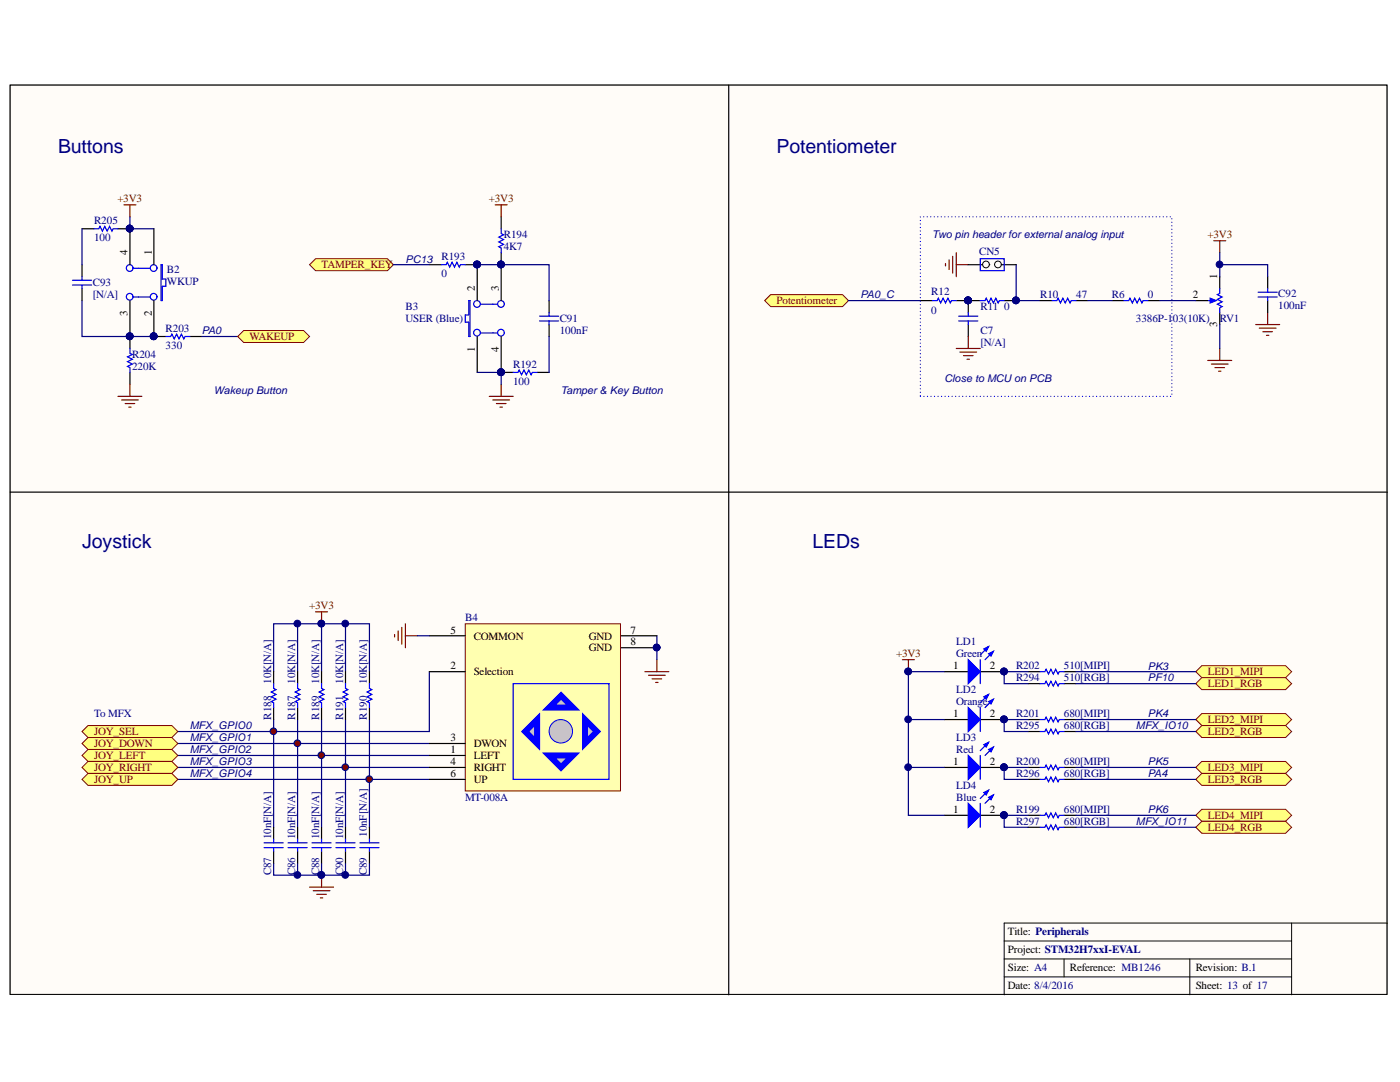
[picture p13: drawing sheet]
<svg xmlns="http://www.w3.org/2000/svg" width="279mm" height="216mm" viewBox="0 0 279 216" stroke-linecap="round" stroke-linejoin="round" font-family="sans-serif">
<defs><g id="words">
<g font-size="3.9" fill="#000080">
<text x="11.6" y="30.5">Buttons</text>
<text x="155" y="30.5">Potentiometer</text>
<text x="16.4" y="109.4">Joystick</text>
<text x="162.2" y="109.4">LEDs</text>
</g>
<g font-size="2.2" fill="#800000">
<text x="23.4" y="40.4">+3V3</text>
<text x="97.6" y="40.4">+3V3</text>
<text x="241" y="47.6">+3V3</text>
<text x="64.2" y="53.5">TAMPER_KEY</text>
<text x="155" y="60.7">Potentiometer</text>
<text x="49.8" y="67.9">WAKEUP</text>
<text x="61.7" y="121.6">+3V3</text>
<text x="178.8" y="131.2">+3V3</text>
<text x="241.1" y="134.7">LED1_MIPI</text>
<text x="241.1" y="137.2">LED1_RGB</text>
<text x="18.8" y="146.7">JOY_SEL</text>
<text x="18.8" y="149.1">JOY_DOWN</text>
<text x="241.1" y="144.3">LED2_MIPI</text>
<text x="241.1" y="146.7">LED2_RGB</text>
<text x="18.8" y="151.4">JOY_LEFT</text>
<text x="18.8" y="153.9">JOY_RIGHT</text>
<text x="241.1" y="153.9">LED3_MIPI</text>
<text x="18.8" y="156.3">JOY_UP</text>
<text x="241.1" y="156.3">LED3_RGB</text>
<text x="241.1" y="163.4">LED4_MIPI</text>
<text x="241.1" y="165.8">LED4_RGB</text>
</g>
<g font-size="2.2" fill="#000080">
<text x="18.8" y="44.7">R205</text>
<text x="100.5" y="47.6">R194</text>
<text x="18.8" y="48">100</text>
<text x="88.1" y="51.9">R193</text>
<text x="100.5" y="50">4K7</text>
<text x="195.4" y="50.9">CN5</text>
<text x="18.5" y="57.1">C93</text>
<text x="18.5" y="59.5">[N/A]</text>
<text x="33.3" y="54.5">B2</text>
<text x="33.3" y="56.9">WKUP</text>
<text x="88.1" y="55.2">0</text>
<text x="185.9" y="58.8">R12</text>
<text x="207.6" y="59.5">R10</text>
<text x="214.8" y="59.5">47</text>
<text x="221.9" y="59.5">R6</text>
<text x="229.1" y="59.5">0</text>
<text x="255.1" y="59.2">C92</text>
<text x="80.9" y="61.9">B3</text>
<text x="80.9" y="64.3">USER (Blue)</text>
<text x="111.7" y="64.3">C91</text>
<text x="185.9" y="62.6">0</text>
<text x="195.7" y="61.9">R11</text>
<text x="200.4" y="61.9">0</text>
<text x="226.7" y="64.3">3386P-103(10K)</text>
<text x="243.4" y="64.3">RV1</text>
<text x="255.1" y="61.7">100nF</text>
<text x="26.4" y="71.4">R204</text>
<text x="33.1" y="66.2">R203</text>
<text x="33.1" y="69.6">330</text>
<text x="111.7" y="66.7">100nF</text>
<text x="195.7" y="66.7">C7</text>
<text x="195.7" y="69.1">[N/A]</text>
<text x="26.4" y="73.9">220K</text>
<text x="102.4" y="73.4">R192</text>
<text x="102.4" y="76.7">100</text>
<text x="92.8" y="124">B4</text>
<text x="190.8" y="128.8">LD1</text>
<text x="190.8" y="131.2">Green</text>
<text x="54.1" y="136.4" transform="rotate(-90 54.1 136.4)">10K[N/A]</text>
<text x="58.9" y="136.4" transform="rotate(-90 58.9 136.4)">10K[N/A]</text>
<text x="63.7" y="136.4" transform="rotate(-90 63.7 136.4)">10K[N/A]</text>
<text x="68.5" y="136.4" transform="rotate(-90 68.5 136.4)">10K[N/A]</text>
<text x="73.2" y="136.4" transform="rotate(-90 73.2 136.4)">10K[N/A]</text>
<text x="202.8" y="133.5">R202</text>
<text x="202.8" y="136">R294</text>
<text x="212.3" y="133.5">510[MIPI]</text>
<text x="212.3" y="136">510[RGB]</text>
<text x="18.8" y="143.1">To MFX</text>
<text x="54.1" y="143.6" transform="rotate(-90 54.1 143.6)">R188</text>
<text x="58.9" y="143.6" transform="rotate(-90 58.9 143.6)">R187</text>
<text x="63.7" y="143.6" transform="rotate(-90 63.7 143.6)">R189</text>
<text x="68.5" y="143.6" transform="rotate(-90 68.5 143.6)">R191</text>
<text x="73.2" y="143.6" transform="rotate(-90 73.2 143.6)">R190</text>
<text x="190.8" y="138.3">LD2</text>
<text x="190.8" y="140.7">Orange</text>
<text x="202.8" y="143.1">R201</text>
<text x="212.3" y="143.1">680[MIPI]</text>
<text x="190.8" y="147.9">LD3</text>
<text x="202.8" y="145.5">R295</text>
<text x="212.3" y="145.5">680[RGB]</text>
<text x="190.8" y="150.3">Red</text>
<text x="202.8" y="152.6">R200</text>
<text x="202.8" y="155.1">R296</text>
<text x="212.3" y="152.6">680[MIPI]</text>
<text x="212.3" y="155.1">680[RGB]</text>
<text x="92.8" y="159.8">MT-008A</text>
<text x="190.8" y="157.4">LD4</text>
<text x="190.8" y="159.8">Blue</text>
<text x="54.1" y="167.5" transform="rotate(-90 54.1 167.5)">10nF[N/A]</text>
<text x="58.9" y="167.5" transform="rotate(-90 58.9 167.5)">10nF[N/A]</text>
<text x="63.7" y="167.5" transform="rotate(-90 63.7 167.5)">10nF[N/A]</text>
<text x="68.5" y="167.5" transform="rotate(-90 68.5 167.5)">10nF[N/A]</text>
<text x="73.2" y="167" transform="rotate(-90 73.2 167)">10nF[N/A]</text>
<text x="202.8" y="162.3">R199</text>
<text x="202.8" y="164.6">R297</text>
<text x="212.3" y="162.3">680[MIPI]</text>
<text x="212.3" y="164.6">680[RGB]</text>
<text x="54.1" y="174.6" transform="rotate(-90 54.1 174.6)">C87</text>
<text x="58.9" y="174.6" transform="rotate(-90 58.9 174.6)">C86</text>
<text x="63.7" y="174.6" transform="rotate(-90 63.7 174.6)">C88</text>
<text x="68.5" y="174.6" transform="rotate(-90 68.5 174.6)">C90</text>
<text x="73.2" y="174.6" transform="rotate(-90 73.2 174.6)">C89</text>
</g>
<g font-size="2.2">
<text x="25.5" y="50.9" transform="rotate(-90 25.5 50.9)">4</text>
<text x="30.3" y="50.9" transform="rotate(-90 30.3 50.9)">1</text>
<text x="94.8" y="58.1" transform="rotate(-90 94.8 58.1)">2</text>
<text x="99.5" y="58.1" transform="rotate(-90 99.5 58.1)">3</text>
<text x="238" y="59.5">2</text>
<text x="242.9" y="55.7" transform="rotate(-90 242.9 55.7)">1</text>
<text x="25.5" y="63" transform="rotate(-90 25.5 63)">3</text>
<text x="30.3" y="63" transform="rotate(-90 30.3 63)">2</text>
<text x="242.9" y="65.3" transform="rotate(-90 242.9 65.3)">3</text>
<text x="94.8" y="70.1" transform="rotate(-90 94.8 70.1)">1</text>
<text x="99.5" y="70.1" transform="rotate(-90 99.5 70.1)">4</text>
<text x="89.9" y="126.4">5</text>
<text x="94.5" y="127.6">COMMON</text>
<text x="117.5" y="127.6">GND</text>
<text x="117.5" y="130">GND</text>
<text x="125.8" y="126.4">7</text>
<text x="125.8" y="128.8">8</text>
<text x="89.9" y="133.5">2</text>
<text x="94.5" y="134.7">Selection</text>
<text x="190.3" y="133.5">1</text>
<text x="197.5" y="133.5">2</text>
<text x="190.3" y="143.1">1</text>
<text x="197.5" y="143.1">2</text>
<text x="89.9" y="147.9">3</text>
<text x="94.5" y="149.1">DWON</text>
<text x="89.9" y="150.3">1</text>
<text x="89.9" y="152.6">4</text>
<text x="89.9" y="155.1">6</text>
<text x="94.5" y="151.4">LEFT</text>
<text x="94.5" y="153.9">RIGHT</text>
<text x="190.3" y="152.6">1</text>
<text x="197.5" y="152.6">2</text>
<text x="94.5" y="156.3">UP</text>
<text x="190.3" y="162.3">1</text>
<text x="197.5" y="162.3">2</text>
<text x="201.2" y="186.6">Title: Peripherals</text>
<text x="201.2" y="190.1">Project: STM32H7xxI-EVAL</text>
<text x="201.2" y="193.8">Size: A4</text>
<text x="201.2" y="197.4">Date: 8/4/2016</text>
<text x="213.5" y="193.8">Reference: MB1246</text>
<text x="238.6" y="197.4">Sheet: 13 of 17</text>
<text x="238.6" y="193.8">Revision: B.1</text>
</g>
<g font-size="2.1" fill="#000080">
<text x="186" y="47.6">Two pin headerfor external analog input</text>
<text x="80.9" y="52.4">PC13</text>
<text x="171.7" y="59.5">PA0_C</text>
<text x="40.2" y="66.7">PA0</text>
<text x="188.5" y="76.2">Close to MCU on PCB</text>
<text x="42.7" y="78.6">Wakeup Button</text>
<text x="112" y="78.6">Tamper &amp; Key Button</text>
<text x="229.1" y="133.6">PK3</text>
<text x="229.1" y="136">PF10</text>
<text x="229.1" y="143.2">PK4</text>
<text x="37.9" y="145.5">MFX_GPIO0</text>
<text x="37.9" y="147.9">MFX_GPIO1</text>
<text x="226.7" y="145.5">MFX_IO10</text>
<text x="37.9" y="150.3">MFX_GPIO2</text>
<text x="37.9" y="152.7">MFX_GPIO3</text>
<text x="37.9" y="155.1">MFX_GPIO4</text>
<text x="229.1" y="152.7">PK5</text>
<text x="229.1" y="155.1">PA4</text>
<text x="226.7" y="164.6">MFX_IO11</text>
<text x="229.1" y="162.3">PK6</text>
</g>
</g></defs>
<path d="M2 17h274.8v181.4h-274.8z" fill="#fffcf8" stroke="#000" stroke-width=".2"/>
<g fill="#000080" stroke="#000080" stroke-width=".2">
<circle cx="54.6" cy="145.9" r=".67"/>
<circle cx="59.3" cy="148.3" r=".67"/>
<circle cx="64.1" cy="150.7" r=".67"/>
<circle cx="68.9" cy="153.1" r=".67"/>
<circle cx="73.7" cy="155.5" r=".67"/>
<circle cx="64.1" cy="174.6" r=".67"/>
<circle cx="68.9" cy="174.6" r=".67"/>
<circle cx="59.3" cy="174.6" r=".67"/>
</g>
<path d="M200.4 187.8h57.4M200.4 191.3h57.4M200.4 194.9h57.4M212.4 191.3v3.6M237.5 191.3v7.2M257.8 184.2v14.3M276.9 184.2h-76.5v14.3" fill="none" stroke="#000" stroke-width=".2"/>
<path d="M145.4 17v181.5M2 98.2h274.9" fill="none" stroke="#000" stroke-width=".24"/>
<path d="M78.8 126.6v.5M79.5 125.9v1.9M80.2 125.2v3.3M80.9 124.5v4.7M80.9 126.9h2.4M61.8 177h4.8M62.5 177.7h3.3M63.2 178.5h1.9M63.9 179.2h.5M64.2 174.6v2.4" fill="none" stroke="#800000" stroke-width=".24"/>
<g fill="none" stroke="#000080" stroke-width=".24">
<path d="M85.7 134v12h-50.2M35.5 148.4h50.2M35.5 150.7h50.2M35.5 153.1h50.2M35.5 155.5h50.2M54.6 143.6v21.5M59.4 143.6v21.5M64.2 143.6v21.5M69 143.6v21.5M73.7 143.6v21.5M54.6 172.2v2.4h19.1v-2.4M59.4 172.2v2.4"/>
<path d="M64.2 172.2v2.4M69 172.2v2.4"/>
</g>
<g fill="#800000" stroke="#800000" stroke-width=".2">
<circle cx="73.7" cy="155.5" r=".43"/>
<circle cx="68.9" cy="153.1" r=".43"/>
<circle cx="64.1" cy="150.7" r=".43"/>
<circle cx="59.3" cy="148.3" r=".43"/>
<circle cx="54.6" cy="145.9" r=".43"/>
</g>
<g fill="#ffff80" stroke="#800000" stroke-width=".2">
<path d="M16.4 146l1.2-1.2h16.7l1.2 1.2-1.2 1.2h-16.7z" fill-rule="evenodd"/>
<path d="M16.4 148.4l1.2-1.2h16.7l1.2 1.2-1.2 1.2h-16.7z" fill-rule="evenodd"/>
<path d="M16.4 150.7l1.2-1.1h16.7l1.2 1.1-1.2 1.2h-16.7z" fill-rule="evenodd"/>
<path d="M16.4 153.1l1.2-1.2h16.7l1.2 1.2-1.2 1.2h-16.7z" fill-rule="evenodd"/>
<path d="M16.4 155.5l1.2-1.2h16.7l1.2 1.2-1.2 1.2h-16.7z" fill-rule="evenodd"/>
</g>
<g fill="none" stroke="#000" stroke-width=".24">
<path d="M16.4 52.8v2.4M16.4 57.6v2.4M16.4 45.7h2.4M23.5 45.7h2.4M85.7 52.8h2.4M92.9 52.8h2.3v7.2M100 43.3v2.4M100 50.4v9.6M109.6 60v2.4M25.9 67.1v2.4M25.9 74.3v2.4M30.7 67.1h2.4"/>
<path d="M37.9 67.1h2.4M95.2 67.1v7.2M100 67.1v7.2h2.4M107.2 74.3h2.4M109.6 64.8v2.3M54.6 134v2.4M59.4 134v2.4M64.2 134v2.4M69 134v2.4M73.7 134v2.4M54.6 141.2v2.4M59.4 141.2v2.4"/>
<path d="M64.2 141.2v2.4M69 141.2v2.4M73.7 141.2v2.4M54.6 165.1v2.4M54.6 169.9v2.3M59.4 165.1v2.4M59.4 169.9v2.3M64.2 165.1v2.4M64.2 169.9v2.3M69 165.1v2.4M69 169.9v2.3M73.7 165.1v2.4"/>
<path d="M73.7 169.9v2.3"/>
</g>
<g fill="none" stroke="#00f" stroke-width=".24">
<path d="M14.5 56.9h3.8M14.5 55.9h3.8M16.4 55.2v.7M16.4 56.9v.7M18.8 45.7h.9l.3-.5 .4 .9 .5-.9 .5 .9 .5-.9 .4 .9 .3-.4h.9M88.1 52.8h.9l.3-.5 .4 1 .5-1 .5 1 .5-1 .5 1 .2-.5h1M93.6 60h.2v7.1h-.2v-2.8h-.7v-1.5h.7zM100 45.7v.9l.5 .2-1 .5 1 .5-1 .5 1 .5-1 .4 .5 .3v.9M25.9 69.5v1l.5 .2-.9 .5 .9 .5-.9 .5 .9 .4-.9 .5 .4 .3v.9M33.1 67.1h1l.2-.4 .5 .9 .5-.9 .4 .9 .5-.9 .5 .9 .2-.5h1M96 66.4h3.3M96 60.7h3.3"/>
<path d="M102.4 74.3h1l.2-.5 .5 1 .5-1 .4 1 .5-1 .5 1 .2-.5h1M107.7 63.1h3.8M107.7 64h3.8M109.6 62.4v.7M109.6 64v.8M54.6 136.4v1l.5 .2-1 .5 1 .5-1 .4 1 .5-1 .5 .5 .2v1M59.4 136.4v1l.5 .2-1 .5 1 .5-1 .4 1 .5-1 .5 .5 .2v1M64.2 136.4v1l.4 .2-.9 .5 .9 .5-.9 .4 .9 .5-.9 .5 .5 .2v1M69 136.4v1l.4 .2-.9 .5 .9 .5-.9 .4 .9 .5-.9 .5 .5 .2v1M73.7 136.4v1l.5 .2-.9 .5 .9 .5-.9 .4 .9 .5-.9 .5 .4 .2v1M52.7 168.2h3.8M52.7 169.1h3.8"/>
<path d="M54.6 167.5v.7M54.6 169.1v.8M57.5 168.2h3.8M57.5 169.1h3.8M59.4 167.5v.7M59.4 169.1v.8M62.3 168.2h3.8M62.3 169.1h3.8M64.2 167.5v.7M64.2 169.1v.8M67 168.2h3.9M67 169.1h3.9"/>
<path d="M69 167.5v.7M69 169.1v.8M71.8 168.2h3.8M71.8 169.1h3.8M73.7 167.5v.7M73.7 169.1v.8"/>
<circle cx="95.2" cy="60.7" r=".67"/>
<circle cx="95.2" cy="66.4" r=".67"/>
<circle cx="100" cy="60.7" r=".67"/>
<circle cx="100" cy="66.4" r=".67"/>
</g>
<path d="M16.4 60v7.1h14.3M16.4 45.7v7.1M25.9 43.3v2.4h4.8M95.2 52.8h14.4v7.2M40.3 67.1h7.1M95.2 74.3h4.8v2.4M109.6 67.1v7.2M54.6 134v-9.5h19.1v9.5M59.4 124.5v9.5M64.2 124.5v9.5M69 124.5v9.5M131.1 126.9v4.7" fill="none" stroke="#000080" stroke-width=".24"/>
<g fill="#000080" stroke="#000080" stroke-width=".2">
<circle cx="59.3" cy="124.4" r=".67"/>
<circle cx="64.1" cy="124.4" r=".67"/>
<circle cx="68.9" cy="124.4" r=".67"/>
<circle cx="25.9" cy="67.1" r=".67"/>
<circle cx="25.9" cy="45.6" r=".67"/>
<circle cx="30.7" cy="67.1" r=".67"/>
<circle cx="100" cy="52.8" r=".67"/>
<circle cx="100" cy="74.3" r=".67"/>
<circle cx="95.2" cy="52.8" r=".67"/>
</g>
<g fill="none" stroke="#800000" stroke-width=".24">
<path d="M24.7 40.9h2.4M25.9 40.9v2.4M23.5 79.1h4.8M24.3 79.8h3.3M25.9 76.7v2.4M97.6 79.1h4.8M98.3 79.8h3.4M100 76.7v2.4M25 80.5h1.9M25.7 81.2h.5M99.1 80.5h1.9M99.8 81.2h.5"/>
<path d="M63 122.1h2.4M64.2 122.1v2.4M128.7 134h4.8M129.4 134.7h3.4M130.1 135.5h1.9M130.9 136.2h.4M131.1 131.6v2.4"/>
</g>
<path d="M61.8 52.8l1.2-1.2h14.3l1.2 1.2-1.2 1.2h-14.3z" fill-rule="evenodd" fill="#ffff80" stroke="#800000" stroke-width=".2"/>
<path d="M78.5 52.8h7.2" fill="none" stroke="#000080" stroke-width=".24"/>
<path d="M98.8 40.9h2.4M100 40.9v2.4" fill="none" stroke="#800000" stroke-width=".24"/>
<path d="M47.4 67.1l1.2-1.1h12l1.2 1.1-1.2 1.2h-12z" fill-rule="evenodd" fill="#ffff80" stroke="#800000" stroke-width=".2"/>
<g fill="none" stroke="#00f" stroke-width=".24">
<path d="M26.6 53.5h3.4M26.6 59.3h3.4M32.1 52.8h.3v2.9h.7v1.4h-.7v2.9h-.3zM241 60h1.2"/>
<circle cx="25.9" cy="53.5" r=".67"/>
<circle cx="25.9" cy="59.2" r=".67"/>
<circle cx="30.7" cy="53.5" r=".67"/>
<circle cx="30.7" cy="59.2" r=".67"/>
</g>
<path d="M25.9 45.7v7.1M25.9 60v7.1M30.7 45.7v7.1M30.7 60v7.1M243.4 55.2v2.4M243.4 62.4v2.4" fill="none" stroke="#000" stroke-width=".24"/>
<g fill="#000080" stroke="#000080" stroke-width=".2">
<circle cx="25.9" cy="45.6" r=".67"/>
<circle cx="25.9" cy="67.1" r=".67"/>
<circle cx="30.7" cy="67.1" r=".67"/>
</g>
<path d="M241.5 59.5l1.2 .5-1.2 .5z" fill="#00f"/>
<path d="M241.5 59.5l1.2 .5-1.2 .5zM243.4 57.6v.9l-.5 .3 1 .5-1 .4 1 .5-1 .5 1 .5-.5 .2v1" fill="none" stroke="#00f" stroke-width=".24"/>
<path d="M238.6 60h2.4" fill="none" stroke="#000" stroke-width=".24"/>
<path d="M250.6 64.8h4.8M251.3 65.5h3.4M252 66.2h1.9M252.7 66.9h.5M253 62.4v2.4" fill="none" stroke="#800000" stroke-width=".24"/>
<path d="M152.6 60l1.2-1.2h14.3l1.2 1.2-1.2 1.2h-14.3z" fill-rule="evenodd" fill="#ffff80" stroke="#800000" stroke-width=".2"/>
<path d="M195.6 60h-2.4v2.4M198.5 52.8h4.3M200.4 60h2.4M221.9 60h2.4M229.1 60h2.4M193.2 64.8v2.3" fill="none" stroke="#000" stroke-width=".24"/>
<g fill="#000080" stroke="#000080" stroke-width=".2">
<circle cx="193.2" cy="59.9" r=".67"/>
<circle cx="202.7" cy="59.9" r=".67"/>
</g>
<path d="M195.6 60h1l.2-.5 .5 1 .5-1 .5 1 .4-1 .5 1 .3-.5h.9M224.3 60h1l.2-.5 .5 1 .5-1 .4 1 .5-1 .5 1 .2-.5h1M191.3 63.1h3.8M191.3 64h3.8M193.2 62.4v.7M193.2 64v.8" fill="none" stroke="#00f" stroke-width=".24"/>
<path d="M188.7 52.6v.5M189.4 51.9v1.9M190.1 51.1v3.4M190.8 50.4v4.8M190.8 52.8h2.4M190.8 69.5h4.8M191.6 70.3h3.3M192.3 71h1.9M193 71.7h.5M193.2 67.1v2.4" fill="none" stroke="#800000" stroke-width=".24"/>
<path d="M202.8 52.8v7.2h4.8M231.5 60h7.1" fill="none" stroke="#000080" stroke-width=".24"/>
<path d="M183.7 79.1h50.2v-35.8h-50.2v35.8" fill="none" stroke="#00f" stroke-width=".24" stroke-dasharray="0 .7"/>
<circle cx="199.2" cy="52.8" r=".67" fill="#fffcf8" stroke="#000" stroke-width=".2"/>
<path d="M193.2 52.8h4.3" fill="none" stroke="#000" stroke-width=".24"/>
<circle cx="196.8" cy="52.8" r=".67" fill="#fffcf8" stroke="#000" stroke-width=".2"/>
<path d="M186.1 60h.9l.3-.5 .4 1 .5-1 .5 1 .5-1 .5 1 .2-.5h.9M195.6 51.6h4.8v2.4h-4.8zM210 60h.9l.3-.5 .4 1 .5-1 .5 1 .5-1 .5 1 .2-.5h.9M251.1 59.3h3.8M251.1 58.3h3.8M253 57.6v.7M253 59.3v.7" fill="none" stroke="#00f" stroke-width=".24"/>
<path d="M183.7 60h2.4M190.8 60h2.4M207.6 60h2.4M214.7 60h2.4M253 55.2v2.4M253 60v2.4M188.5 153.1h4.7M195.6 153.1h4.8" fill="none" stroke="#000" stroke-width=".24"/>
<path d="M169.3 60h14.4M217.1 60h4.8M243.4 52.8h9.6v2.4M243.4 50.4v4.8M243.4 64.8v4.7" fill="none" stroke="#000080" stroke-width=".24"/>
<path d="M242.2 48h2.4M243.4 48v2.4M241 71.9h4.8M241.8 72.6h3.3M242.5 73.4h1.9M243.2 74.1h.5M243.4 69.5v2.4" fill="none" stroke="#800000" stroke-width=".24"/>
<g fill="#000080" stroke="#000080" stroke-width=".2">
<circle cx="193.2" cy="59.9" r=".67"/>
<circle cx="243.4" cy="52.8" r=".67"/>
<circle cx="200.4" cy="153.1" r=".67"/>
</g>
<path d="M193.2 150.7l2.4 2.4-2.4 2.4z" fill="#00f"/>
<path d="M193.2 150.7l2.4 2.4-2.4 2.4zM197.3 148.1l-1.7 1.7M198.3 149.1l-1.7 1.6" fill="none" stroke="#00f" stroke-width=".24"/>
<path d="M197.3 149.6l1-.5-.5 .9z" fill="#00f"/>
<path d="M197.3 149.6l1-.5-.5 .9z" fill="none" stroke="#00f" stroke-width=".24"/>
<path d="M196.3 148.6l1-.5-.5 1z" fill="#00f"/>
<path d="M195.6 150.7v4.8M196.3 148.6l1-.5-.5 1z" fill="none" stroke="#00f" stroke-width=".24"/>
<g fill="#000080" stroke="#000080" stroke-width=".2">
<circle cx="200.4" cy="153.1" r=".67"/>
<circle cx="200.4" cy="143.5" r=".67"/>
</g>
<path d="M188.5 143.6h4.7M195.6 143.6h4.8" fill="none" stroke="#000" stroke-width=".24"/>
<path d="M193.2 141.2l2.4 2.4-2.4 2.4z" fill="#00f"/>
<path d="M197.3 138.6l-1.7 1.6M198.3 139.5l-1.7 1.7M193.2 141.2l2.4 2.4-2.4 2.4z" fill="none" stroke="#00f" stroke-width=".24"/>
<path d="M197.3 140l1-.5-.5 1z" fill="#00f"/>
<path d="M197.3 140l1-.5-.5 1z" fill="none" stroke="#00f" stroke-width=".24"/>
<path d="M196.3 139l1-.4-.5 .9z" fill="#00f"/>
<path d="M196.3 139l1-.4-.5 .9zM195.6 141.2v4.8" fill="none" stroke="#00f" stroke-width=".24"/>
<g fill="#000080" stroke="#000080" stroke-width=".2">
<circle cx="200.4" cy="143.5" r=".67"/>
<circle cx="200.4" cy="162.6" r=".67"/>
</g>
<path d="M188.5 162.7h4.7M195.6 162.7h4.8" fill="none" stroke="#000" stroke-width=".24"/>
<path d="M193.2 160.3l2.4 2.4-2.4 2.4z" fill="#00f"/>
<path d="M197.3 157.7l-1.7 1.6M198.3 158.6l-1.7 1.7M193.2 160.3l2.4 2.4-2.4 2.4z" fill="none" stroke="#00f" stroke-width=".24"/>
<path d="M197.3 159.1l1-.5-.5 1z" fill="#00f"/>
<path d="M197.3 159.1l1-.5-.5 1z" fill="none" stroke="#00f" stroke-width=".24"/>
<path d="M196.3 158.1l1-.4-.5 .9z" fill="#00f"/>
<path d="M196.3 158.1l1-.4-.5 .9zM195.6 160.3v4.8" fill="none" stroke="#00f" stroke-width=".24"/>
<g fill="#000080" stroke="#000080" stroke-width=".2">
<circle cx="200.4" cy="162.6" r=".67"/>
<circle cx="200.4" cy="134" r=".67"/>
</g>
<path d="M188.5 134h4.7M195.6 134h4.8" fill="none" stroke="#000" stroke-width=".24"/>
<path d="M193.2 131.6l2.4 2.4-2.4 2.4z" fill="#00f"/>
<path d="M193.2 131.6l2.4 2.4-2.4 2.4zM197.3 129l-1.7 1.7M198.3 130l-1.7 1.6" fill="none" stroke="#00f" stroke-width=".24"/>
<path d="M197.3 130.4l1-.4-.5 .9z" fill="#00f"/>
<path d="M197.3 130.4l1-.4-.5 .9z" fill="none" stroke="#00f" stroke-width=".24"/>
<path d="M196.3 129.5l1-.5-.5 1z" fill="#00f"/>
<path d="M195.6 131.6v4.8M196.3 129.5l1-.5-.5 1zM207.6 134h.9l.3-.5 .4 1 .5-1 .5 1 .5-1 .5 1 .2-.5h1M207.6 143.6h.9l.3-.5 .4 1 .5-1 .5 1 .5-1 .5 1 .2-.5h1M207.6 153.1h.9l.3-.4 .4 .9 .5-.9 .5 .9 .5-.9 .5 .9 .2-.5h1M207.6 162.7h.9l.3-.5 .4 1 .5-1 .5 1 .5-1 .5 1 .2-.5h1" fill="none" stroke="#00f" stroke-width=".24"/>
<g fill="#000080" stroke="#000080" stroke-width=".2">
<circle cx="200.4" cy="134" r=".67"/>
<circle cx="181.2" cy="134" r=".67"/>
<circle cx="181.2" cy="143.5" r=".67"/>
<circle cx="181.2" cy="153.1" r=".67"/>
</g>
<path d="M180.1 131.6h2.4M181.3 131.6v2.4" fill="none" stroke="#800000" stroke-width=".24"/>
<path d="M205.2 134h2.4M212.4 134h2.3M205.2 143.6h2.4M205.2 153.1h2.4M212.4 143.6h2.3M212.4 153.1h2.3M205.2 162.7h2.4M212.4 162.7h2.3" fill="none" stroke="#000" stroke-width=".24"/>
<path d="M188.5 134h-7.2v28.7h7.2M181.3 143.6h7.2M181.3 153.1h7.2" fill="none" stroke="#000080" stroke-width=".24"/>
<g fill="#ffff80" stroke="#800000" stroke-width=".2">
<path d="M238.6 162.7l1.2-1.2h16.8l1.2 1.2-1.2 1.2h-16.8z" fill-rule="evenodd"/>
<path d="M238.6 153.1l1.2-1.2h16.8l1.2 1.2-1.2 1.2h-16.8z" fill-rule="evenodd"/>
<path d="M238.6 134l1.2-1.2h16.8l1.2 1.2-1.2 1.2h-16.8z" fill-rule="evenodd"/>
<path d="M238.6 143.6l1.2-1.2h16.8l1.2 1.2-1.2 1.2h-16.8z" fill-rule="evenodd"/>
</g>
<path d="M214.7 134h23.9M214.7 143.6h23.9M214.7 153.1h23.9M214.7 162.7h23.9" fill="none" stroke="#000080" stroke-width=".24"/>
<path d="M92.9 124.5h30.9v33.3h-30.9z" fill="#ffffb0" stroke="#800000" stroke-width=".2"/>
<circle cx="111.9" cy="145.9" r="2.34" fill="#c0c0c0" stroke="#00f" stroke-width=".2"/>
<path d="M109.6 141.2l2.4-2.4 2.4 2.4z" fill="#c0c0c0"/>
<path d="M109.6 141.2l2.4-2.4 2.4 2.4z" fill="none" stroke="#00f" stroke-width="1.2"/>
<path d="M104.8 146l2.4-2.4v4.8z" fill="#c0c0c0"/>
<path d="M104.8 146l2.4-2.4v4.8z" fill="none" stroke="#00f" stroke-width="1.2"/>
<path d="M109.6 150.7h4.8l-2.4 2.4z" fill="#c0c0c0"/>
<path d="M109.6 150.7h4.8l-2.4 2.4z" fill="none" stroke="#00f" stroke-width="1.2"/>
<path d="M116.8 143.6l2.3 2.4-2.3 2.4z" fill="#c0c0c0"/>
<path d="M116.8 143.6l2.3 2.4-2.3 2.4z" fill="none" stroke="#00f" stroke-width="1.2"/>
<path d="M102.4 136.4h19.1v19.1h-19.1zM207.6 136.4h.9l.3-.5 .4 1 .5-1 .5 1 .5-1 .5 1 .2-.5h1M207.6 146h.9l.3-.5 .4 .9 .5-.9 .5 .9 .5-.9 .5 .9 .2-.4h1M207.6 155.5h.9l.3-.5 .4 1 .5-1 .5 1 .5-1 .5 1 .2-.5h1M207.6 165.1h.9l.3-.5 .4 1 .5-1 .5 1 .5-1 .5 1 .2-.5h1" fill="none" stroke="#00f" stroke-width=".24"/>
<g fill="none" stroke="#000" stroke-width=".24">
<path d="M85.7 126.9h7.2M85.7 134h7.2M123.9 126.9h7.2M123.9 129.2h7.2M205.2 136.4h2.4M212.4 136.4h2.3M85.7 148.4h7.2M85.7 150.7h7.2M85.7 153.1h7.2M85.7 155.5h7.2M205.2 155.5h2.4M205.2 146h2.4"/>
<path d="M212.4 155.5h2.3M212.4 146h2.3M205.2 165.1h2.4M212.4 165.1h2.3"/>
</g>
<circle cx="131" cy="129.2" r=".67" fill="#000080" stroke="#000080" stroke-width=".2"/>
<path d="M83.3 126.9h2.4" fill="none" stroke="#000080" stroke-width=".24"/>
<path d="M238.6 136.4l1.2-1.2h16.8l1.2 1.2-1.2 1.2h-16.8z" fill-rule="evenodd" fill="#ffff80" stroke="#800000" stroke-width=".2"/>
<path d="M205.2 134h-4.8v2.4h4.8M214.7 136.4h23.9" fill="none" stroke="#000080" stroke-width=".24"/>
<circle cx="200.4" cy="134" r=".67" fill="#000080" stroke="#000080" stroke-width=".2"/>
<g fill="#ffff80" stroke="#800000" stroke-width=".2">
<path d="M238.6 146l1.2-1.2h16.8l1.2 1.2-1.2 1.2h-16.8z" fill-rule="evenodd"/>
<path d="M238.6 155.5l1.2-1.2h16.8l1.2 1.2-1.2 1.2h-16.8z" fill-rule="evenodd"/>
<path d="M238.6 165.1l1.2-1.2h16.8l1.2 1.2-1.2 1.2h-16.8z" fill-rule="evenodd"/>
</g>
<path d="M205.2 143.6h-4.8v2.4h4.8M205.2 153.1h-4.8v2.4h4.8M214.7 146h23.9M214.7 155.5h23.9M205.2 162.7h-4.8v2.4h4.8M214.7 165.1h23.9" fill="none" stroke="#000080" stroke-width=".24"/>
<g fill="#000080" stroke="#000080" stroke-width=".2">
<circle cx="200.4" cy="143.5" r=".67"/>
<circle cx="200.4" cy="153.1" r=".67"/>
<circle cx="200.4" cy="162.6" r=".67"/>
</g>
<use href="#words"/>
</svg>
